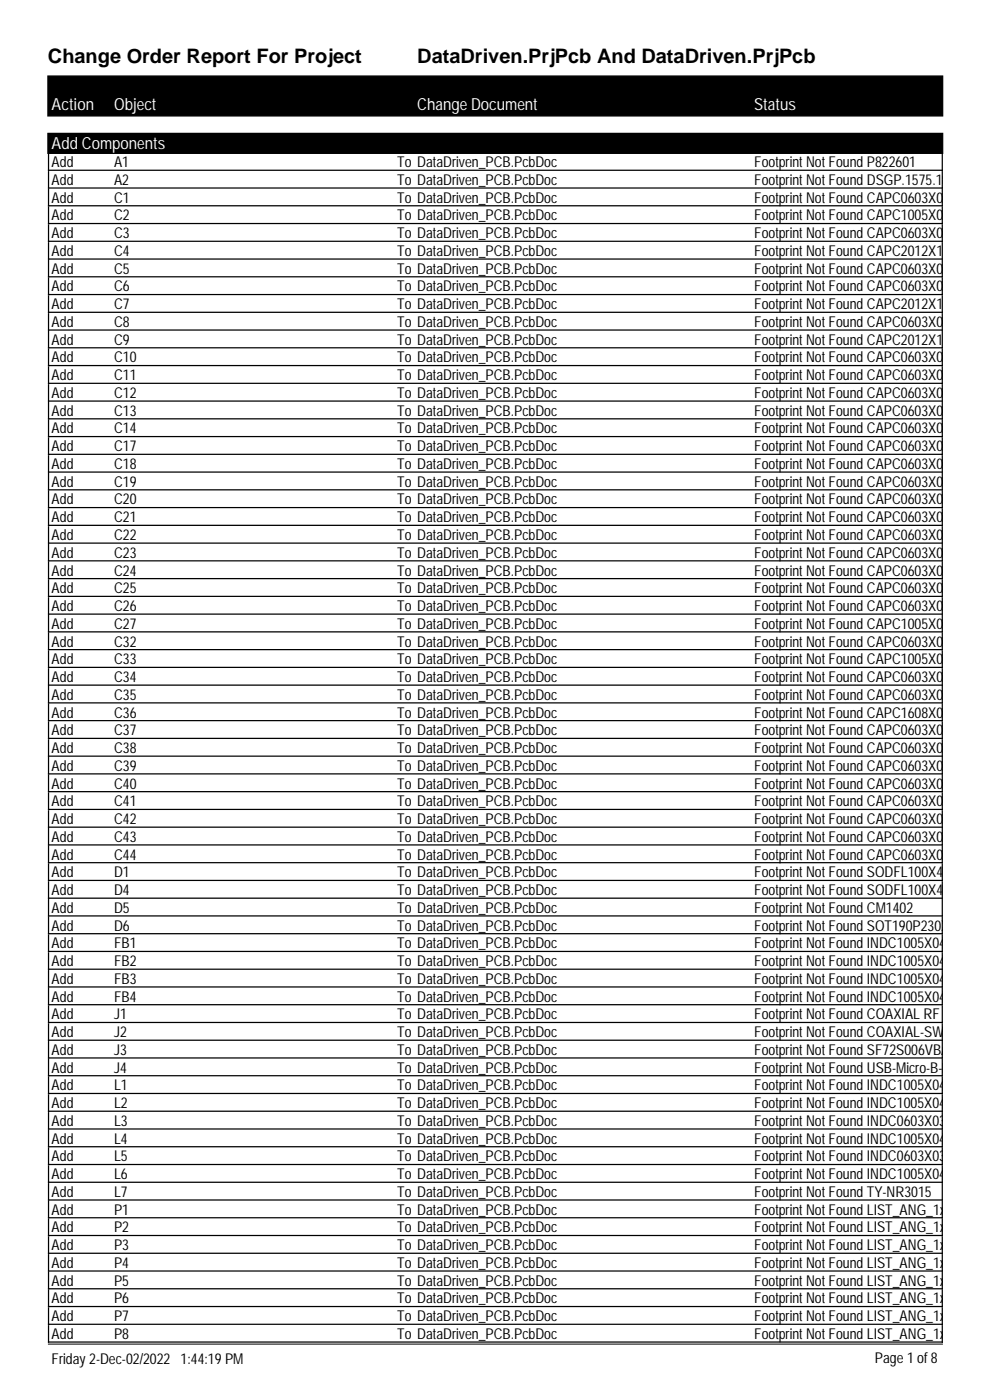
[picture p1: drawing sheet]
<svg xmlns="http://www.w3.org/2000/svg" width="210mm" height="297mm" viewBox="0 0 210 297" stroke-linecap="round" stroke-linejoin="round" font-family="sans-serif">
<defs><g id="words">
<g font-size="4.2">
<text x="10.2" y="13.4">Change Order Report For Project</text>
<text x="88.5" y="13.4">DataDriven.PrjPcb And DataDriven.PrjPcb</text>
</g>
<g font-size="3.5" fill="#fff">
<text x="11" y="23.4">Action</text>
<text x="24.2" y="23.4">Object</text>
<text x="88.5" y="23.4">Change Document</text>
<text x="159.9" y="23.4">Status</text>
<text x="11" y="31.6">Add Components</text>
</g>
<g font-size="3.2">
<text x="11" y="35.5">Add</text>
<text x="24.2" y="35.5">A1</text>
<text x="84.2" y="35.5">To DataDriven_PCB.PcbDoc</text>
<text x="159.9" y="35.5">Footprint Not Found P822601</text>
<text x="11" y="39.2">Add</text>
<text x="24.2" y="39.2">A2</text>
<text x="84.2" y="39.2">To DataDriven_PCB.PcbDoc</text>
<text x="159.9" y="39.2">Footprint Not Found DSGP.1575.18</text>
<text x="11" y="43">Add</text>
<text x="11" y="46.8">Add</text>
<text x="24.2" y="43">C1</text>
<text x="24.2" y="46.8">C2</text>
<text x="84.2" y="43">To DataDriven_PCB.PcbDoc</text>
<text x="84.2" y="46.8">To DataDriven_PCB.PcbDoc</text>
<text x="159.9" y="43">Footprint Not Found CAPC0603X03L_C</text>
<text x="159.9" y="46.8">Footprint Not Found CAPC1005X04L</text>
<text x="11" y="50.5">Add</text>
<text x="24.2" y="50.5">C3</text>
<text x="84.2" y="50.5">To DataDriven_PCB.PcbDoc</text>
<text x="159.9" y="50.5">Footprint Not Found CAPC0603X03L_C</text>
<text x="11" y="54.3">Add</text>
<text x="11" y="58.1">Add</text>
<text x="24.2" y="54.3">C4</text>
<text x="24.2" y="58.1">C5</text>
<text x="84.2" y="54.3">To DataDriven_PCB.PcbDoc</text>
<text x="84.2" y="58.1">To DataDriven_PCB.PcbDoc</text>
<text x="159.9" y="54.3">Footprint Not Found CAPC2012X11L</text>
<text x="159.9" y="58.1">Footprint Not Found CAPC0603X03L_C</text>
<text x="11" y="61.9">Add</text>
<text x="11" y="65.6">Add</text>
<text x="24.2" y="61.9">C6</text>
<text x="24.2" y="65.6">C7</text>
<text x="84.2" y="61.9">To DataDriven_PCB.PcbDoc</text>
<text x="84.2" y="65.6">To DataDriven_PCB.PcbDoc</text>
<text x="159.9" y="61.9">Footprint Not Found CAPC0603X03L_C</text>
<text x="159.9" y="65.6">Footprint Not Found CAPC2012X11L</text>
<text x="11" y="69.4">Add</text>
<text x="24.2" y="69.4">C8</text>
<text x="84.2" y="69.4">To DataDriven_PCB.PcbDoc</text>
<text x="159.9" y="69.4">Footprint Not Found CAPC0603X03L_C</text>
<text x="11" y="73.2">Add</text>
<text x="11" y="76.9">Add</text>
<text x="24.2" y="73.2">C9</text>
<text x="24.2" y="76.9">C10</text>
<text x="84.2" y="73.2">To DataDriven_PCB.PcbDoc</text>
<text x="84.2" y="76.9">To DataDriven_PCB.PcbDoc</text>
<text x="159.9" y="73.2">Footprint Not Found CAPC2012X11L</text>
<text x="159.9" y="76.9">Footprint Not Found CAPC0603X03L_C</text>
<text x="11" y="80.7">Add</text>
<text x="24.2" y="80.7">C11</text>
<text x="84.2" y="80.7">To DataDriven_PCB.PcbDoc</text>
<text x="159.9" y="80.7">Footprint Not Found CAPC0603X03L_C</text>
<text x="11" y="84.5">Add</text>
<text x="11" y="88.2">Add</text>
<text x="24.2" y="84.5">C12</text>
<text x="24.2" y="88.2">C13</text>
<text x="84.2" y="84.5">To DataDriven_PCB.PcbDoc</text>
<text x="84.2" y="88.2">To DataDriven_PCB.PcbDoc</text>
<text x="159.9" y="84.5">Footprint Not Found CAPC0603X03L_C</text>
<text x="159.9" y="88.2">Footprint Not Found CAPC0603X03L_C</text>
<text x="11" y="92">Add</text>
<text x="11" y="95.8">Add</text>
<text x="24.2" y="92">C14</text>
<text x="24.2" y="95.8">C17</text>
<text x="84.2" y="92">To DataDriven_PCB.PcbDoc</text>
<text x="84.2" y="95.8">To DataDriven_PCB.PcbDoc</text>
<text x="159.9" y="92">Footprint Not Found CAPC0603X03L_C_NC</text>
<text x="159.9" y="95.8">Footprint Not Found CAPC0603X03L_C</text>
<text x="11" y="99.5">Add</text>
<text x="24.2" y="99.5">C18</text>
<text x="84.2" y="99.5">To DataDriven_PCB.PcbDoc</text>
<text x="159.9" y="99.5">Footprint Not Found CAPC0603X03L_C</text>
<text x="11" y="103.3">Add</text>
<text x="11" y="107.1">Add</text>
<text x="24.2" y="103.3">C19</text>
<text x="24.2" y="107.1">C20</text>
<text x="84.2" y="103.3">To DataDriven_PCB.PcbDoc</text>
<text x="84.2" y="107.1">To DataDriven_PCB.PcbDoc</text>
<text x="159.9" y="103.3">Footprint Not Found CAPC0603X03L_C_NC</text>
<text x="159.9" y="107.1">Footprint Not Found CAPC0603X03L_C</text>
<text x="11" y="110.8">Add</text>
<text x="24.2" y="110.8">C21</text>
<text x="84.2" y="110.8">To DataDriven_PCB.PcbDoc</text>
<text x="159.9" y="110.8">Footprint Not Found CAPC0603X03L_C_NC</text>
<text x="11" y="114.6">Add</text>
<text x="11" y="118.4">Add</text>
<text x="24.2" y="114.6">C22</text>
<text x="24.2" y="118.4">C23</text>
<text x="84.2" y="114.6">To DataDriven_PCB.PcbDoc</text>
<text x="84.2" y="118.4">To DataDriven_PCB.PcbDoc</text>
<text x="159.9" y="114.6">Footprint Not Found CAPC0603X03L_C</text>
<text x="159.9" y="118.4">Footprint Not Found CAPC0603X03L_C_NC</text>
<text x="11" y="122.1">Add</text>
<text x="11" y="125.9">Add</text>
<text x="24.2" y="122.1">C24</text>
<text x="24.2" y="125.9">C25</text>
<text x="84.2" y="122.1">To DataDriven_PCB.PcbDoc</text>
<text x="84.2" y="125.9">To DataDriven_PCB.PcbDoc</text>
<text x="159.9" y="122.1">Footprint Not Found CAPC0603X03L_C</text>
<text x="159.9" y="125.9">Footprint Not Found CAPC0603X03L_C</text>
<text x="11" y="129.7">Add</text>
<text x="24.2" y="129.7">C26</text>
<text x="84.2" y="129.7">To DataDriven_PCB.PcbDoc</text>
<text x="159.9" y="129.7">Footprint Not Found CAPC0603X03L_C</text>
<text x="11" y="133.4">Add</text>
<text x="11" y="137.2">Add</text>
<text x="24.2" y="133.4">C27</text>
<text x="24.2" y="137.2">C32</text>
<text x="84.2" y="133.4">To DataDriven_PCB.PcbDoc</text>
<text x="84.2" y="137.2">To DataDriven_PCB.PcbDoc</text>
<text x="159.9" y="133.4">Footprint Not Found CAPC1005X04L_NC</text>
<text x="159.9" y="137.2">Footprint Not Found CAPC0603X03L_C</text>
<text x="11" y="141">Add</text>
<text x="24.2" y="141">C33</text>
<text x="84.2" y="141">To DataDriven_PCB.PcbDoc</text>
<text x="159.9" y="141">Footprint Not Found CAPC1005X04L</text>
<text x="11" y="144.7">Add</text>
<text x="11" y="148.5">Add</text>
<text x="24.2" y="144.7">C34</text>
<text x="24.2" y="148.5">C35</text>
<text x="84.2" y="144.7">To DataDriven_PCB.PcbDoc</text>
<text x="84.2" y="148.5">To DataDriven_PCB.PcbDoc</text>
<text x="159.9" y="144.7">Footprint Not Found CAPC0603X03L_C</text>
<text x="159.9" y="148.5">Footprint Not Found CAPC0603X03L_C</text>
<text x="11" y="152.3">Add</text>
<text x="24.2" y="152.3">C36</text>
<text x="84.2" y="152.3">To DataDriven_PCB.PcbDoc</text>
<text x="159.9" y="152.3">Footprint Not Found CAPC1608X06L</text>
<text x="11" y="156.1">Add</text>
<text x="11" y="159.8">Add</text>
<text x="24.2" y="156.1">C37</text>
<text x="24.2" y="159.8">C38</text>
<text x="84.2" y="156.1">To DataDriven_PCB.PcbDoc</text>
<text x="84.2" y="159.8">To DataDriven_PCB.PcbDoc</text>
<text x="159.9" y="156.1">Footprint Not Found CAPC0603X03L_C</text>
<text x="159.9" y="159.8">Footprint Not Found CAPC0603X03L_C</text>
<text x="11" y="163.6">Add</text>
<text x="11" y="167.4">Add</text>
<text x="24.2" y="163.6">C39</text>
<text x="24.2" y="167.4">C40</text>
<text x="84.2" y="163.6">To DataDriven_PCB.PcbDoc</text>
<text x="84.2" y="167.4">To DataDriven_PCB.PcbDoc</text>
<text x="159.9" y="163.6">Footprint Not Found CAPC0603X03L_C_NC</text>
<text x="159.9" y="167.4">Footprint Not Found CAPC0603X03L_C</text>
<text x="11" y="171.1">Add</text>
<text x="24.2" y="171.1">C41</text>
<text x="84.2" y="171.1">To DataDriven_PCB.PcbDoc</text>
<text x="159.9" y="171.1">Footprint Not Found CAPC0603X03L_C</text>
<text x="11" y="174.9">Add</text>
<text x="11" y="178.7">Add</text>
<text x="24.2" y="174.9">C42</text>
<text x="24.2" y="178.7">C43</text>
<text x="84.2" y="174.9">To DataDriven_PCB.PcbDoc</text>
<text x="84.2" y="178.7">To DataDriven_PCB.PcbDoc</text>
<text x="159.9" y="174.9">Footprint Not Found CAPC0603X03L_C</text>
<text x="159.9" y="178.7">Footprint Not Found CAPC0603X03L_C</text>
<text x="11" y="182.4">Add</text>
<text x="24.2" y="182.4">C44</text>
<text x="84.2" y="182.4">To DataDriven_PCB.PcbDoc</text>
<text x="159.9" y="182.4">Footprint Not Found CAPC0603X03L_C</text>
<text x="11" y="186.2">Add</text>
<text x="11" y="190">Add</text>
<text x="24.2" y="186.2">D1</text>
<text x="24.2" y="190">D4</text>
<text x="84.2" y="186.2">To DataDriven_PCB.PcbDoc</text>
<text x="84.2" y="190">To DataDriven_PCB.PcbDoc</text>
<text x="159.9" y="186.2">Footprint Not Found SODFL100X40-2N</text>
<text x="159.9" y="190">Footprint Not Found SODFL100X40-2N</text>
<text x="11" y="193.7">Add</text>
<text x="11" y="197.5">Add</text>
<text x="24.2" y="193.7">D5</text>
<text x="24.2" y="197.5">D6</text>
<text x="84.2" y="193.7">To DataDriven_PCB.PcbDoc</text>
<text x="84.2" y="197.5">To DataDriven_PCB.PcbDoc</text>
<text x="159.9" y="193.7">Footprint Not Found CM1402</text>
<text x="159.9" y="197.5">Footprint Not Found SOT190P230X110-4L</text>
<text x="11" y="201.3">Add</text>
<text x="24.2" y="201.3">FB1</text>
<text x="84.2" y="201.3">To DataDriven_PCB.PcbDoc</text>
<text x="159.9" y="201.3">Footprint Not Found INDC1005X04L</text>
<text x="11" y="205">Add</text>
<text x="11" y="208.8">Add</text>
<text x="24.2" y="205">FB2</text>
<text x="24.2" y="208.8">FB3</text>
<text x="84.2" y="205">To DataDriven_PCB.PcbDoc</text>
<text x="84.2" y="208.8">To DataDriven_PCB.PcbDoc</text>
<text x="159.9" y="205">Footprint Not Found INDC1005X04L</text>
<text x="159.9" y="208.8">Footprint Not Found INDC1005X04L</text>
<text x="11" y="212.6">Add</text>
<text x="24.2" y="212.6">FB4</text>
<text x="84.2" y="212.6">To DataDriven_PCB.PcbDoc</text>
<text x="159.9" y="212.6">Footprint Not Found INDC1005X04L</text>
<text x="11" y="216.3">Add</text>
<text x="11" y="220.1">Add</text>
<text x="24.2" y="216.3">J1</text>
<text x="24.2" y="220.1">J2</text>
<text x="84.2" y="216.3">To DataDriven_PCB.PcbDoc</text>
<text x="84.2" y="220.1">To DataDriven_PCB.PcbDoc</text>
<text x="159.9" y="216.3">Footprint Not Found COAXIAL RF U.FL-R-S</text>
<text x="159.9" y="220.1">Footprint Not Found COAXIAL-SWF</text>
<text x="11" y="223.9">Add</text>
<text x="11" y="227.6">Add</text>
<text x="24.2" y="223.9">J3</text>
<text x="24.2" y="227.6">J4</text>
<text x="84.2" y="223.9">To DataDriven_PCB.PcbDoc</text>
<text x="84.2" y="227.6">To DataDriven_PCB.PcbDoc</text>
<text x="159.9" y="223.9">Footprint Not Found SF72S006VBAR2500</text>
<text x="159.9" y="227.6">Footprint Not Found USB-Micro-B-RA-SMD-</text>
<text x="11" y="231.4">Add</text>
<text x="24.2" y="231.4">L1</text>
<text x="84.2" y="231.4">To DataDriven_PCB.PcbDoc</text>
<text x="159.9" y="231.4">Footprint Not Found INDC1005X04L_NC</text>
<text x="11" y="235.2">Add</text>
<text x="11" y="238.9">Add</text>
<text x="24.2" y="235.2">L2</text>
<text x="24.2" y="238.9">L3</text>
<text x="84.2" y="235.2">To DataDriven_PCB.PcbDoc</text>
<text x="84.2" y="238.9">To DataDriven_PCB.PcbDoc</text>
<text x="159.9" y="235.2">Footprint Not Found INDC1005X04L_WW</text>
<text x="159.9" y="238.9">Footprint Not Found INDC0603X03L_C</text>
<text x="11" y="242.7">Add</text>
<text x="24.2" y="242.7">L4</text>
<text x="84.2" y="242.7">To DataDriven_PCB.PcbDoc</text>
<text x="159.9" y="242.7">Footprint Not Found INDC1005X04L_WW</text>
<text x="11" y="246.5">Add</text>
<text x="11" y="250.3">Add</text>
<text x="24.2" y="246.5">L5</text>
<text x="24.2" y="250.3">L6</text>
<text x="84.2" y="246.5">To DataDriven_PCB.PcbDoc</text>
<text x="84.2" y="250.3">To DataDriven_PCB.PcbDoc</text>
<text x="159.9" y="246.5">Footprint Not Found INDC0603X03L_C</text>
<text x="159.9" y="250.3">Footprint Not Found INDC1005X04L_NC</text>
<text x="11" y="254">Add</text>
<text x="11" y="257.8">Add</text>
<text x="24.2" y="254">L7</text>
<text x="24.2" y="257.8">P1</text>
<text x="84.2" y="254">To DataDriven_PCB.PcbDoc</text>
<text x="84.2" y="257.8">To DataDriven_PCB.PcbDoc</text>
<text x="159.9" y="254">Footprint Not Found TY-NR3015</text>
<text x="159.9" y="257.8">Footprint Not Found LIST_ANG_1x2-SMD-2</text>
<text x="11" y="261.6">Add</text>
<text x="24.2" y="261.6">P2</text>
<text x="84.2" y="261.6">To DataDriven_PCB.PcbDoc</text>
<text x="159.9" y="261.6">Footprint Not Found LIST_ANG_1x2-SMD-2</text>
<text x="11" y="265.3">Add</text>
<text x="11" y="269.1">Add</text>
<text x="24.2" y="265.3">P3</text>
<text x="24.2" y="269.1">P4</text>
<text x="84.2" y="265.3">To DataDriven_PCB.PcbDoc</text>
<text x="84.2" y="269.1">To DataDriven_PCB.PcbDoc</text>
<text x="159.9" y="265.3">Footprint Not Found LIST_ANG_1x2-SMD-2</text>
<text x="159.9" y="269.1">Footprint Not Found LIST_ANG_1x2-SMD-2</text>
<text x="11" y="272.9">Add</text>
<text x="24.2" y="272.9">P5</text>
<text x="84.2" y="272.9">To DataDriven_PCB.PcbDoc</text>
<text x="159.9" y="272.9">Footprint Not Found LIST_ANG_1x2-SMD-2</text>
<text x="11" y="276.6">Add</text>
<text x="11" y="280.4">Add</text>
<text x="24.2" y="276.6">P6</text>
<text x="24.2" y="280.4">P7</text>
<text x="84.2" y="276.6">To DataDriven_PCB.PcbDoc</text>
<text x="84.2" y="280.4">To DataDriven_PCB.PcbDoc</text>
<text x="159.9" y="276.6">Footprint Not Found LIST_ANG_1x2-SMD-2</text>
<text x="159.9" y="280.4">Footprint Not Found LIST_ANG_1x2-SMD-2</text>
<text x="11" y="284.2">Add</text>
<text x="24.2" y="284.2">P8</text>
<text x="84.2" y="284.2">To DataDriven_PCB.PcbDoc</text>
<text x="159.9" y="284.2">Footprint Not Found LIST_ANG_1x2-SMD-2</text>
<text x="11" y="289.4">Friday 2-Dec-02/2022 1:44:19 PM</text>
<text x="185.5" y="289.2">Page 1 of 8</text>
</g>
</g></defs>
<path d="M10.2 16.1h189.7v8.5h-189.7zM10.2 28.3h189.7v4.2h-189.7z" fill="#000" stroke="#000" stroke-width=".26"/>
<g fill="none" stroke="#000" stroke-width=".26">
<path d="M10.2 36.1h189.7M10.2 39.9h189.7M10.3 32.5v252.5M199.8 32.5v252.5M10.2 43.7h189.7M10.2 47.4h189.7M10.2 51.2h189.7M10.2 55h189.7M10.2 58.7h189.7M10.2 62.5h189.7M10.2 66.3h189.7M10.2 70h189.7"/>
<path d="M10.2 73.8h189.7M10.2 77.6h189.7M10.2 81.4h189.7M10.2 85.1h189.7M10.2 88.9h189.7M10.2 92.7h189.7M10.2 96.4h189.7M10.2 100.2h189.7M10.2 104h189.7M10.2 107.7h189.7M10.2 111.5h189.7M10.2 115.3h189.7"/>
<path d="M10.2 119h189.7M10.2 122.8h189.7M10.2 126.6h189.7M10.2 130.3h189.7M10.2 134.1h189.7M10.2 137.9h189.7M10.2 141.6h189.7M10.2 145.4h189.7M10.2 149.2h189.7M10.2 152.9h189.7M10.2 156.7h189.7M10.2 160.5h189.7"/>
<path d="M10.2 164.2h189.7M10.2 168h189.7M10.2 171.8h189.7M10.2 175.6h189.7M10.2 179.3h189.7M10.2 183.1h189.7M10.2 186.9h189.7M10.2 190.6h189.7M10.2 194.4h189.7M10.2 198.2h189.7M10.2 201.9h189.7M10.2 205.7h189.7"/>
<path d="M10.2 209.5h189.7M10.2 213.2h189.7M10.2 217h189.7M10.2 220.8h189.7M10.2 224.5h189.7M10.2 228.3h189.7M10.2 232.1h189.7M10.2 235.8h189.7M10.2 239.6h189.7M10.2 243.4h189.7M10.2 247.1h189.7M10.2 250.9h189.7"/>
<path d="M10.2 254.7h189.7M10.2 258.4h189.7M10.2 262.2h189.7M10.2 266h189.7M10.2 269.8h189.7M10.2 273.5h189.7M10.2 277.3h189.7M10.2 281.1h189.7M10.2 284.8h189.7"/>
</g>
<path d="M10.2 285.3h189.7" fill="none" stroke="#000" stroke-width=".21"/>
<use href="#words"/>
</svg>
